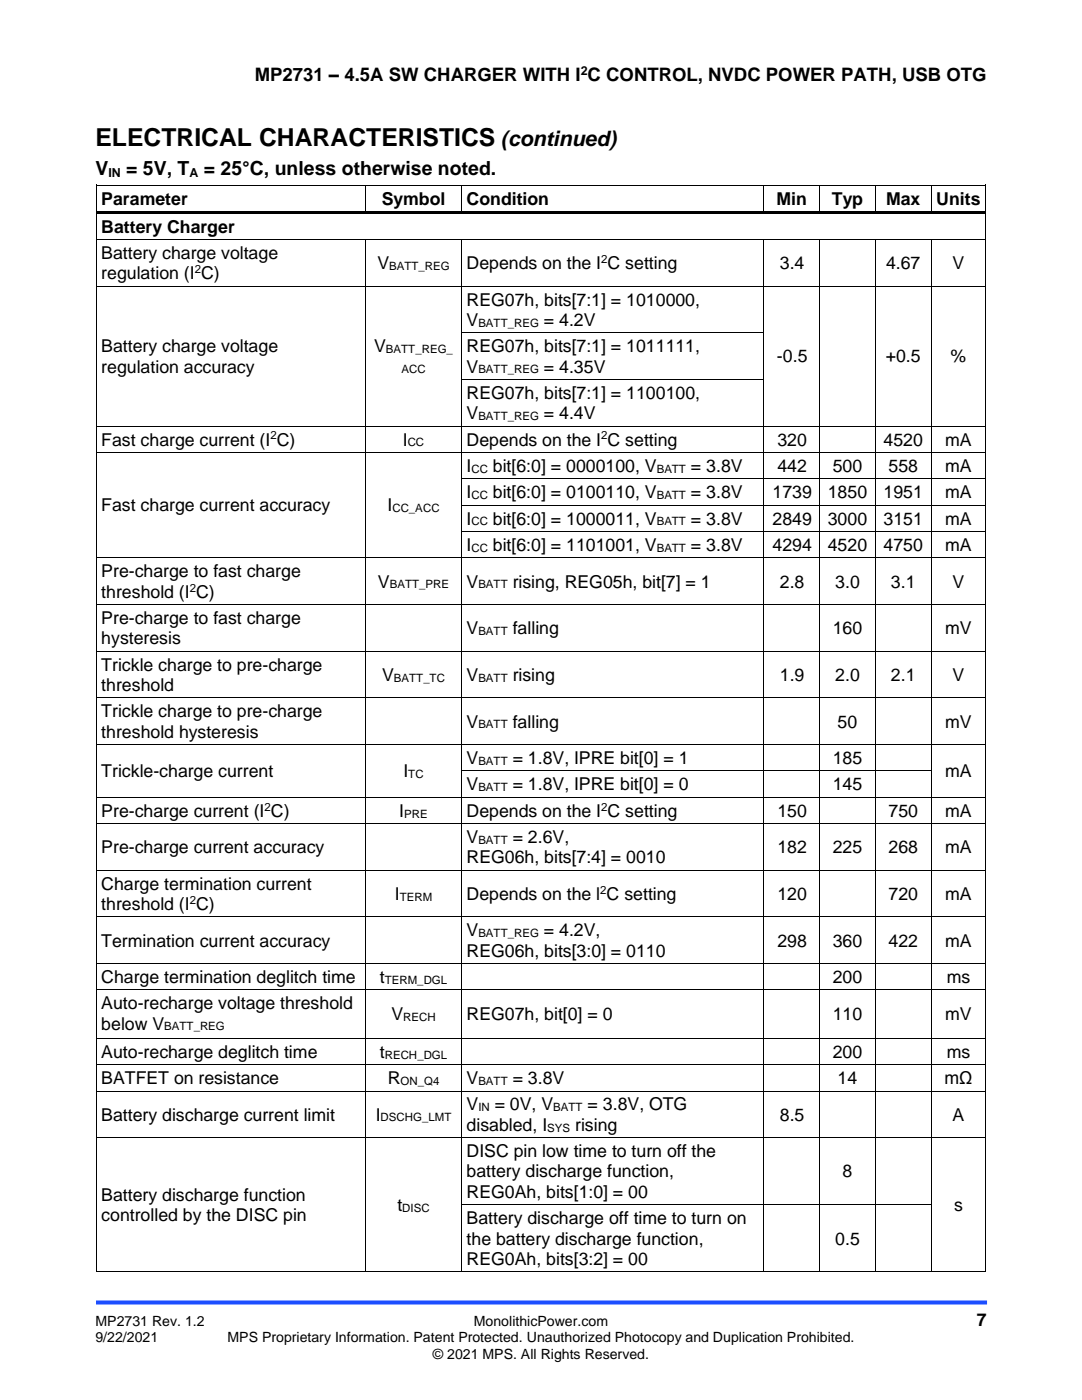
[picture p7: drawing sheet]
<svg xmlns="http://www.w3.org/2000/svg" width="216mm" height="279mm" viewBox="0 0 216 279" stroke-linecap="round" stroke-linejoin="round" font-family="sans-serif">
<defs><g id="words">
<text font-size="4.9" x="19" y="29.2">ELECTRICAL CHARACTERISTICS</text>
<text font-size="4.2" x="100" y="29.2">(continued)</text>
<g font-size="3.9">
<text x="19" y="35">V</text>
<text x="25.2" y="35">= 5V, T</text>
<text x="40.7" y="35">= 25°C, unless otherwise noted.</text>
</g>
<text font-size="3.7" x="50.8" y="16.2">MP2731 – 4.5A SW CHARGER WITH I C CONTROL, NVDC POWER PATH, USB OTG</text>
<g font-size="3.5">
<text x="20.2" y="40.8">Parameter</text>
<text x="76.2" y="40.8">Symbol</text>
<text x="93.1" y="40.8">Condition</text>
<text x="155" y="40.8">Min</text>
<text x="166" y="40.8">Typ</text>
<text x="176.8" y="40.8">Max</text>
<text x="186.8" y="40.8">Units</text>
<text x="20.2" y="46.4">Battery Charger</text>
<text x="20.2" y="51.7">Battery charge voltage</text>
<text x="75.3" y="53.7">V</text>
<text x="93.1" y="53.7">Depends on the I C setting</text>
<text x="155.6" y="53.7">3.4</text>
<text x="176.8" y="53.7">4.67</text>
<text x="190.1" y="53.7">V</text>
<text x="20.2" y="55.7">regulation (I C)</text>
<text x="93.1" y="61">REG07h, bits[7:1] = 1010000,</text>
<text x="93.1" y="65.1">V</text>
<text x="108.5" y="65.1">= 4.2V</text>
<text x="20.2" y="70.3">Battery charge voltage</text>
<text x="74.7" y="70.3">V</text>
<text x="93.1" y="70.3">REG07h, bits[7:1] = 1011111,</text>
<text x="20.2" y="74.4">regulation accuracy</text>
<text x="93.1" y="74.4">V</text>
<text x="108.5" y="74.4">= 4.35V</text>
<text x="155" y="72.3">-0.5</text>
<text x="176.7" y="72.3">+0.5</text>
<text x="189.7" y="72.3">%</text>
<text x="93.1" y="79.6">REG07h, bits[7:1] = 1100100,</text>
<text x="93.1" y="83.7">V</text>
<text x="108.5" y="83.7">= 4.4V</text>
<text x="20.2" y="88.9">Fast charge current (I C)</text>
<text x="80.4" y="88.9">I</text>
<text x="93.1" y="88.9">Depends on the I C setting</text>
<text x="155.1" y="88.9">320</text>
<text x="176.3" y="88.9">4520</text>
<text x="188.6" y="88.9">mA</text>
<text x="93.1" y="94.2">I</text>
<text x="98.3" y="94.2">bit[6:0] = 0000100, V</text>
<text x="137.9" y="94.2">= 3.8V</text>
<text x="155.1" y="94.2">442</text>
<text x="166.2" y="94.2">500</text>
<text x="177.3" y="94.2">558</text>
<text x="188.6" y="94.2">mA</text>
<text x="93.1" y="99.4">I</text>
<text x="98.3" y="99.4">bit[6:0] = 0100110, V</text>
<text x="137.9" y="99.4">= 3.8V</text>
<text x="154.1" y="99.4">1739</text>
<text x="165.2" y="99.4">1850</text>
<text x="176.3" y="99.4">1951</text>
<text x="188.6" y="99.4">mA</text>
<text x="20.2" y="102.1">Fast charge current accuracy</text>
<text x="77.3" y="102.1">I</text>
<text x="93.1" y="104.7">I</text>
<text x="98.3" y="104.7">bit[6:0] = 1000011, V</text>
<text x="137.9" y="104.7">= 3.8V</text>
<text x="154.1" y="104.7">2849</text>
<text x="165.2" y="104.7">3000</text>
<text x="176.3" y="104.7">3151</text>
<text x="188.6" y="104.7">mA</text>
<text x="93.1" y="110">I</text>
<text x="98.3" y="110">bit[6:0] = 1101001, V</text>
<text x="137.9" y="110">= 3.8V</text>
<text x="154.1" y="110">4294</text>
<text x="165.2" y="110">4520</text>
<text x="176.3" y="110">4750</text>
<text x="188.6" y="110">mA</text>
<text x="20.2" y="115.2">Pre-charge to fast charge</text>
<text x="20.2" y="119.3">threshold (I C)</text>
<text x="75.4" y="117.2">V</text>
<text x="93.1" y="117.2">V</text>
<text x="102.3" y="117.2">rising, REG05h, bit[7] = 1</text>
<text x="155.6" y="117.2">2.8</text>
<text x="166.7" y="117.2">3.0</text>
<text x="177.8" y="117.2">3.1</text>
<text x="190.1" y="117.2">V</text>
<text x="20.2" y="124.5">Pre-charge to fast charge</text>
<text x="20.2" y="128.6">hysteresis</text>
<text x="93.1" y="126.6">V</text>
<text x="102.3" y="126.6">falling</text>
<text x="166.2" y="126.6">160</text>
<text x="188.6" y="126.6">mV</text>
<text x="20.2" y="133.8">Trickle charge to pre-charge</text>
<text x="20.2" y="137.9">threshold</text>
<text x="76.2" y="135.9">V</text>
<text x="93.1" y="135.9">V</text>
<text x="102.3" y="135.9">rising</text>
<text x="155.6" y="135.9">1.9</text>
<text x="166.7" y="135.9">2.0</text>
<text x="177.8" y="135.9">2.1</text>
<text x="190.1" y="135.9">V</text>
<text x="20.2" y="143.2">Trickle charge to pre-charge</text>
<text x="20.2" y="147.2">threshold hysteresis</text>
<text x="93.1" y="145.2">V</text>
<text x="102.3" y="145.2">falling</text>
<text x="167.1" y="145.2">50</text>
<text x="188.6" y="145.2">mV</text>
<text x="20.2" y="155.1">Trickle-charge current</text>
<text x="80.5" y="155.1">I</text>
<text x="93.1" y="152.5">V</text>
<text x="102.3" y="152.5">= 1.8V, IPRE bit[0] = 1</text>
<text x="166.2" y="152.5">185</text>
<text x="188.6" y="155.1">mA</text>
<text x="93.1" y="157.7">V</text>
<text x="102.3" y="157.7">= 1.8V, IPRE bit[0] = 0</text>
<text x="166.2" y="157.7">145</text>
<text x="20.2" y="163">Pre-charge current (I C)</text>
<text x="79.7" y="163">I</text>
<text x="93.1" y="163">Depends on the I C setting</text>
<text x="155.1" y="163">150</text>
<text x="177.3" y="163">750</text>
<text x="188.6" y="163">mA</text>
<text x="20.2" y="170.3">Pre-charge current accuracy</text>
<text x="93.1" y="168.2">V</text>
<text x="93.1" y="172.3">REG06h, bits[7:4] = 0010</text>
<text x="102.3" y="168.2">= 2.6V,</text>
<text x="155.1" y="170.3">182</text>
<text x="166.2" y="170.3">225</text>
<text x="177.3" y="170.3">268</text>
<text x="188.6" y="170.3">mA</text>
<text x="20.2" y="177.6">Charge termination current</text>
<text x="78.8" y="179.6">I</text>
<text x="93.1" y="179.6">Depends on the l C setting</text>
<text x="155.1" y="179.6">120</text>
<text x="177.3" y="179.6">720</text>
<text x="188.6" y="179.6">mA</text>
<text x="20.2" y="181.6">threshold (I C)</text>
<text x="20.2" y="188.9">Termination current accuracy</text>
<text x="93.1" y="186.9">V</text>
<text x="93.1" y="190.9">REG06h, bits[3:0] = 0110</text>
<text x="108.5" y="186.9">= 4.2V,</text>
<text x="155.1" y="188.9">298</text>
<text x="166.2" y="188.9">360</text>
<text x="177.3" y="188.9">422</text>
<text x="188.6" y="188.9">mA</text>
<text x="20.2" y="196.2">Charge termination deglitch time</text>
<text x="75.8" y="196.2">t</text>
<text x="166.2" y="196.2">200</text>
<text x="188.9" y="196.2">ms</text>
<text x="20.2" y="201.4">Auto-recharge voltage threshold</text>
<text x="78.1" y="203.6">V</text>
<text x="93.1" y="203.6">REG07h, bit[0] = 0</text>
<text x="166.2" y="203.6">110</text>
<text x="188.6" y="203.6">mV</text>
<text x="20.2" y="205.5">below V</text>
<text x="20.2" y="211.1">Auto-recharge deglitch time</text>
<text x="75.8" y="211.1">t</text>
<text x="166.2" y="211.1">200</text>
<text x="188.9" y="211.1">ms</text>
<text x="20.2" y="216.4">BATFET on resistance</text>
<text x="77.4" y="216.4">R</text>
<text x="93.1" y="216.4">V</text>
<text x="93.1" y="221.6">V</text>
<text x="98.7" y="221.6">= 0V, V</text>
<text x="102.3" y="216.4">= 3.8V</text>
<text x="117.3" y="221.6">= 3.8V, OTG</text>
<text x="167.1" y="216.4">14</text>
<text x="188.5" y="216.4">mΩ</text>
<text x="20.2" y="223.6">Battery discharge current limit</text>
<text x="75" y="223.6">I</text>
<text x="93.1" y="225.7">disabled, I</text>
<text x="114.8" y="225.7">rising</text>
<text x="155.6" y="223.6">8.5</text>
<text x="190.1" y="223.6">A</text>
<text x="93.1" y="230.9">DISC pin low time to turn off the</text>
<text x="20.2" y="239.6">Battery discharge function</text>
<text x="93.1" y="235">battery discharge function,</text>
<text x="93.1" y="239">REG0Ah, bits[1:0] = 00</text>
<text x="168.1" y="235">8</text>
<text x="20.2" y="243.7">controlled by the DISC pin</text>
<text x="79.3" y="241.7">t</text>
<text x="93.1" y="244.3">Battery discharge off time to turn on</text>
<text x="190.4" y="241.7">s</text>
<text x="93.1" y="248.4">the battery discharge function,</text>
<text x="166.7" y="248.4">0.5</text>
<text x="93.1" y="252.4">REG0Ah, bits[3:2] = 00</text>
<text x="194.9" y="264.5">7</text>
</g>
<g font-size="2.8">
<text x="19" y="264.5">MP2731 Rev. 1.2</text>
<text x="19" y="267.9">9/22/2021</text>
<text x="45.4" y="267.9">MPS Proprietary Information. Patent Protected. Unauthorized Photocopy and Duplication Prohibited.</text>
<text x="94.6" y="264.5">MonolithicPower.com</text>
<text x="86.4" y="271.2">© 2021 MPS. All Rights Reserved.</text>
</g>
<g font-size="2.5">
<text x="115.9" y="14.9">2</text>
<text x="21.6" y="35.3">IN</text>
<text x="37.8" y="35.3">A</text>
</g>
<g font-size="2.3">
<text x="77.6" y="53.9">BATT_REG</text>
<text x="120" y="52.5">2</text>
<text x="38.9" y="54.5">2</text>
<text x="95.4" y="65.2">BATT_REG</text>
<text x="77" y="70.5">BATT_REG_</text>
<text x="80.1" y="74.5">ACC</text>
<text x="95.4" y="74.5">BATT_REG</text>
<text x="95.4" y="83.8">BATT_REG</text>
<text x="54" y="87.7">2</text>
<text x="81.4" y="89.1">CC</text>
<text x="120" y="87.7">2</text>
<text x="94.1" y="94.4">CC</text>
<text x="131" y="94.4">BATT</text>
<text x="94.1" y="99.6">CC</text>
<text x="131" y="99.6">BATT</text>
<text x="78.3" y="102.2">CC_ACC</text>
<text x="94.1" y="104.9">CC</text>
<text x="131" y="104.9">BATT</text>
<text x="94.1" y="110.1">CC</text>
<text x="131" y="110.1">BATT</text>
<text x="37.9" y="118.1">2</text>
<text x="77.8" y="117.4">BATT_PRE</text>
<text x="95.4" y="117.4">BATT</text>
<text x="95.4" y="126.7">BATT</text>
<text x="78.6" y="136">BATT_TC</text>
<text x="95.4" y="136">BATT</text>
<text x="95.4" y="145.4">BATT</text>
<text x="81.5" y="155.3">TC</text>
<text x="95.4" y="152.6">BATT</text>
<text x="52.8" y="161.8">2</text>
<text x="95.4" y="157.9">BATT</text>
<text x="120" y="161.8">2</text>
<text x="80.7" y="163.2">PRE</text>
<text x="95.4" y="168.4">BATT</text>
<text x="79.8" y="179.8">TERM</text>
<text x="119.8" y="178.4">2</text>
<text x="37.9" y="180.4">2</text>
<text x="95.4" y="187">BATT_REG</text>
<text x="76.8" y="196.4">TERM_DGL</text>
<text x="80.5" y="203.8">RECH</text>
<text x="32.8" y="205.6">BATT_REG</text>
<text x="76.8" y="211.3">RECH_DGL</text>
<text x="79.9" y="216.5">ON_Q4</text>
<text x="95.4" y="216.5">BATT</text>
<text x="95.4" y="221.8">IN</text>
<text x="110.4" y="221.8">BATT</text>
<text x="76" y="223.8">DSCHG_LMT</text>
<text x="109.2" y="225.8">SYS</text>
<text x="80.3" y="241.8">DISC</text>
</g>
</g></defs>
<path d="M19.2 259.9h177.8" fill="none" stroke="#1c4eff" stroke-width=".79" stroke-linecap="butt"/>
<g fill="#000">
<path d="M19.1 36.9h.2v.6h-.2z" fill-rule="evenodd"/>
<path d="M19.1 36.9h.2v.1h-.2z" fill-rule="evenodd"/>
<path d="M72.9 37h.2v.5h-.2z" fill-rule="evenodd"/>
<path d="M72.9 36.9h.2v.1h-.2z" fill-rule="evenodd"/>
<path d="M92 37h.2v.5h-.2z" fill-rule="evenodd"/>
<path d="M92 36.9h.2v.1h-.2z" fill-rule="evenodd"/>
<path d="M152.4 37h.1v.5h-.1z" fill-rule="evenodd"/>
<path d="M152.4 36.9h.1v.1h-.1z" fill-rule="evenodd"/>
<path d="M163.5 37h.1v.5h-.1z" fill-rule="evenodd"/>
<path d="M163.5 36.9h.1v.1h-.1z" fill-rule="evenodd"/>
<path d="M174.6 37h.1v.5h-.1z" fill-rule="evenodd"/>
<path d="M174.6 36.9h.1v.1h-.1z" fill-rule="evenodd"/>
<path d="M185.7 37h.2v.5h-.2z" fill-rule="evenodd"/>
<path d="M185.7 36.9h.2v.1h-.2z" fill-rule="evenodd"/>
<path d="M196.6 36.9h.2v.6h-.2z" fill-rule="evenodd"/>
<path d="M196.6 36.9h.2v.1h-.2z" fill-rule="evenodd"/>
<path d="M19.1 42.1h.2v1h-.2z" fill-rule="evenodd"/>
<path d="M19.1 47.7h.2v.7h-.2z" fill-rule="evenodd"/>
<path d="M19.1 57h.2v.7h-.2z" fill-rule="evenodd"/>
<path d="M19.3 42.1h53.6v.5h-53.6z" fill-rule="evenodd"/>
<path d="M72.9 42.1h.6v.5h-.6z" fill-rule="evenodd"/>
<path d="M72.9 47.9h.2v.5h-.2z" fill-rule="evenodd"/>
<path d="M72.9 47.7h.2v.2h-.2z" fill-rule="evenodd"/>
<path d="M72.9 57h.2v.7h-.2z" fill-rule="evenodd"/>
<path d="M73.5 42.1h18.5v.5h-18.5z" fill-rule="evenodd"/>
<path d="M92 42.1h.5v.5h-.5z" fill-rule="evenodd"/>
<path d="M92 47.9h.2v.5h-.2z" fill-rule="evenodd"/>
<path d="M92 47.7h.2v.2h-.2z" fill-rule="evenodd"/>
<path d="M92 57h.2v.7h-.2z" fill-rule="evenodd"/>
<path d="M92.5 42.1h59.9v.5h-59.9z" fill-rule="evenodd"/>
<path d="M152.4 42.1h.5v.5h-.5z" fill-rule="evenodd"/>
<path d="M152.4 47.9h.1v.5h-.1z" fill-rule="evenodd"/>
<path d="M152.4 47.7h.1v.2h-.1z" fill-rule="evenodd"/>
<path d="M152.4 57h.1v.7h-.1z" fill-rule="evenodd"/>
<path d="M152.9 42.1h10.6v.5h-10.6z" fill-rule="evenodd"/>
<path d="M163.5 42.1h.5v.5h-.5z" fill-rule="evenodd"/>
<path d="M163.5 47.9h.1v.5h-.1z" fill-rule="evenodd"/>
<path d="M163.5 47.7h.1v.2h-.1z" fill-rule="evenodd"/>
<path d="M163.5 57h.1v.7h-.1z" fill-rule="evenodd"/>
<path d="M164 42.1h10.6v.5h-10.6z" fill-rule="evenodd"/>
<path d="M174.6 42.1h.5v.5h-.5z" fill-rule="evenodd"/>
<path d="M174.6 47.9h.1v.5h-.1z" fill-rule="evenodd"/>
<path d="M174.6 47.7h.1v.2h-.1z" fill-rule="evenodd"/>
<path d="M174.6 57h.1v.7h-.1z" fill-rule="evenodd"/>
<path d="M175.1 42.1h10.6v.5h-10.6z" fill-rule="evenodd"/>
<path d="M185.7 42.1h.5v.5h-.5z" fill-rule="evenodd"/>
<path d="M185.7 47.9h.2v.5h-.2z" fill-rule="evenodd"/>
<path d="M185.7 47.7h.2v.2h-.2z" fill-rule="evenodd"/>
<path d="M185.7 57h.2v.7h-.2z" fill-rule="evenodd"/>
<path d="M186.2 42.1h10.4v.5h-10.4z" fill-rule="evenodd"/>
<path d="M196.6 42.1h.2v1h-.2z" fill-rule="evenodd"/>
<path d="M196.6 47.7h.2v.7h-.2z" fill-rule="evenodd"/>
<path d="M196.6 57h.2v.7h-.2z" fill-rule="evenodd"/>
<path d="M19.1 66.3h.2v.7h-.2z" fill-rule="evenodd"/>
<path d="M19.1 75.7h.2v.7h-.2z" fill-rule="evenodd"/>
<path d="M72.9 66.3h.2v.7h-.2z" fill-rule="evenodd"/>
<path d="M72.9 75.7h.2v.7h-.2z" fill-rule="evenodd"/>
<path d="M92 66.3h.2v.7h-.2z" fill-rule="evenodd"/>
<path d="M92 75.7h.2v.7h-.2z" fill-rule="evenodd"/>
<path d="M152.4 66.3h.1v.7h-.1z" fill-rule="evenodd"/>
<path d="M152.4 75.7h.1v.7h-.1z" fill-rule="evenodd"/>
<path d="M163.5 66.3h.1v.7h-.1z" fill-rule="evenodd"/>
<path d="M163.5 75.7h.1v.7h-.1z" fill-rule="evenodd"/>
<path d="M174.6 66.3h.1v.7h-.1z" fill-rule="evenodd"/>
<path d="M174.6 75.7h.1v.7h-.1z" fill-rule="evenodd"/>
<path d="M185.7 66.3h.2v.7h-.2z" fill-rule="evenodd"/>
<path d="M185.7 75.7h.2v.7h-.2z" fill-rule="evenodd"/>
<path d="M196.6 66.3h.2v.7h-.2z" fill-rule="evenodd"/>
<path d="M196.6 75.7h.2v.7h-.2z" fill-rule="evenodd"/>
<path d="M19.1 85h.2v.7h-.2z" fill-rule="evenodd"/>
<path d="M19.1 90.2h.2v.7h-.2z" fill-rule="evenodd"/>
<path d="M19.1 95.5h.2v.7h-.2z" fill-rule="evenodd"/>
<path d="M72.9 85h.2v.7h-.2z" fill-rule="evenodd"/>
<path d="M72.9 90.2h.2v.7h-.2z" fill-rule="evenodd"/>
<path d="M72.9 95.5h.2v.7h-.2z" fill-rule="evenodd"/>
<path d="M92 85h.2v.7h-.2z" fill-rule="evenodd"/>
<path d="M92 90.2h.2v.7h-.2z" fill-rule="evenodd"/>
<path d="M92 95.5h.2v.7h-.2z" fill-rule="evenodd"/>
<path d="M152.4 85h.1v.7h-.1z" fill-rule="evenodd"/>
<path d="M152.4 90.2h.1v.7h-.1z" fill-rule="evenodd"/>
<path d="M152.4 95.5h.1v.7h-.1z" fill-rule="evenodd"/>
<path d="M163.5 85h.1v.7h-.1z" fill-rule="evenodd"/>
<path d="M163.5 90.2h.1v.7h-.1z" fill-rule="evenodd"/>
<path d="M163.5 95.5h.1v.7h-.1z" fill-rule="evenodd"/>
<path d="M174.6 85h.1v.7h-.1z" fill-rule="evenodd"/>
<path d="M174.6 90.2h.1v.7h-.1z" fill-rule="evenodd"/>
<path d="M174.6 95.5h.1v.7h-.1z" fill-rule="evenodd"/>
<path d="M185.7 85h.2v.7h-.2z" fill-rule="evenodd"/>
<path d="M185.7 90.2h.2v.7h-.2z" fill-rule="evenodd"/>
<path d="M185.7 95.5h.2v.7h-.2z" fill-rule="evenodd"/>
<path d="M196.6 85h.2v.7h-.2z" fill-rule="evenodd"/>
<path d="M196.6 90.2h.2v.7h-.2z" fill-rule="evenodd"/>
<path d="M196.6 95.5h.2v.7h-.2z" fill-rule="evenodd"/>
<path d="M19.1 100.7h.2v.7h-.2z" fill-rule="evenodd"/>
<path d="M19.1 106h.2v.7h-.2z" fill-rule="evenodd"/>
<path d="M19.1 111.3h.2v.7h-.2z" fill-rule="evenodd"/>
<path d="M72.9 100.7h.2v.7h-.2z" fill-rule="evenodd"/>
<path d="M72.9 106h.2v.7h-.2z" fill-rule="evenodd"/>
<path d="M72.9 111.3h.2v.7h-.2z" fill-rule="evenodd"/>
<path d="M92 100.7h.2v.7h-.2z" fill-rule="evenodd"/>
<path d="M92 106h.2v.7h-.2z" fill-rule="evenodd"/>
<path d="M92 111.3h.2v.7h-.2z" fill-rule="evenodd"/>
<path d="M152.4 100.7h.1v.7h-.1z" fill-rule="evenodd"/>
<path d="M152.4 106h.1v.7h-.1z" fill-rule="evenodd"/>
<path d="M152.4 111.3h.1v.7h-.1z" fill-rule="evenodd"/>
<path d="M163.5 100.7h.1v.7h-.1z" fill-rule="evenodd"/>
<path d="M163.5 106h.1v.7h-.1z" fill-rule="evenodd"/>
<path d="M163.5 111.3h.1v.7h-.1z" fill-rule="evenodd"/>
<path d="M174.6 100.7h.1v.7h-.1z" fill-rule="evenodd"/>
<path d="M174.6 106h.1v.7h-.1z" fill-rule="evenodd"/>
<path d="M174.6 111.3h.1v.7h-.1z" fill-rule="evenodd"/>
<path d="M185.7 100.7h.2v.7h-.2z" fill-rule="evenodd"/>
<path d="M185.7 106h.2v.7h-.2z" fill-rule="evenodd"/>
<path d="M185.7 111.3h.2v.7h-.2z" fill-rule="evenodd"/>
<path d="M196.6 100.7h.2v.7h-.2z" fill-rule="evenodd"/>
<path d="M196.6 106h.2v.7h-.2z" fill-rule="evenodd"/>
<path d="M196.6 111.3h.2v.7h-.2z" fill-rule="evenodd"/>
<path d="M19.1 120.6h.2v.7h-.2z" fill-rule="evenodd"/>
<path d="M19.1 129.9h.2v.7h-.2z" fill-rule="evenodd"/>
<path d="M19.1 139.2h.2v.7h-.2z" fill-rule="evenodd"/>
<path d="M72.9 120.6h.2v.7h-.2z" fill-rule="evenodd"/>
<path d="M72.9 129.9h.2v.7h-.2z" fill-rule="evenodd"/>
<path d="M72.9 139.2h.2v.7h-.2z" fill-rule="evenodd"/>
<path d="M92 120.6h.2v.7h-.2z" fill-rule="evenodd"/>
<path d="M92 129.9h.2v.7h-.2z" fill-rule="evenodd"/>
<path d="M92 139.2h.2v.7h-.2z" fill-rule="evenodd"/>
<path d="M152.4 120.6h.1v.7h-.1z" fill-rule="evenodd"/>
<path d="M152.4 129.9h.1v.7h-.1z" fill-rule="evenodd"/>
<path d="M152.4 139.2h.1v.7h-.1z" fill-rule="evenodd"/>
<path d="M163.5 120.6h.1v.7h-.1z" fill-rule="evenodd"/>
<path d="M163.5 129.9h.1v.7h-.1z" fill-rule="evenodd"/>
<path d="M163.5 139.2h.1v.7h-.1z" fill-rule="evenodd"/>
<path d="M174.6 120.6h.1v.7h-.1z" fill-rule="evenodd"/>
<path d="M174.6 129.9h.1v.7h-.1z" fill-rule="evenodd"/>
<path d="M174.6 139.2h.1v.7h-.1z" fill-rule="evenodd"/>
<path d="M185.7 120.6h.2v.7h-.2z" fill-rule="evenodd"/>
<path d="M185.7 129.9h.2v.7h-.2z" fill-rule="evenodd"/>
<path d="M185.7 139.2h.2v.7h-.2z" fill-rule="evenodd"/>
<path d="M196.6 120.6h.2v.7h-.2z" fill-rule="evenodd"/>
<path d="M196.6 129.9h.2v.7h-.2z" fill-rule="evenodd"/>
<path d="M196.6 139.2h.2v.7h-.2z" fill-rule="evenodd"/>
<path d="M19.1 148.5h.2v.7h-.2z" fill-rule="evenodd"/>
<path d="M19.1 153.8h.2v.7h-.2z" fill-rule="evenodd"/>
<path d="M19.1 159h.2v.7h-.2z" fill-rule="evenodd"/>
<path d="M72.9 148.5h.2v.7h-.2z" fill-rule="evenodd"/>
<path d="M72.9 153.8h.2v.7h-.2z" fill-rule="evenodd"/>
<path d="M72.9 159h.2v.7h-.2z" fill-rule="evenodd"/>
<path d="M92 148.5h.2v.7h-.2z" fill-rule="evenodd"/>
<path d="M92 153.8h.2v.7h-.2z" fill-rule="evenodd"/>
<path d="M92 159h.2v.7h-.2z" fill-rule="evenodd"/>
<path d="M152.4 148.5h.1v.7h-.1z" fill-rule="evenodd"/>
<path d="M152.4 153.8h.1v.7h-.1z" fill-rule="evenodd"/>
<path d="M152.4 159h.1v.7h-.1z" fill-rule="evenodd"/>
<path d="M163.5 148.5h.1v.7h-.1z" fill-rule="evenodd"/>
<path d="M163.5 153.8h.1v.7h-.1z" fill-rule="evenodd"/>
<path d="M163.5 159h.1v.7h-.1z" fill-rule="evenodd"/>
<path d="M174.6 148.5h.1v.7h-.1z" fill-rule="evenodd"/>
<path d="M174.6 153.8h.1v.7h-.1z" fill-rule="evenodd"/>
<path d="M174.6 159h.1v.7h-.1z" fill-rule="evenodd"/>
<path d="M185.7 148.5h.2v.7h-.2z" fill-rule="evenodd"/>
<path d="M185.7 153.8h.2v.7h-.2z" fill-rule="evenodd"/>
<path d="M185.7 159h.2v.7h-.2z" fill-rule="evenodd"/>
<path d="M196.6 148.5h.2v.7h-.2z" fill-rule="evenodd"/>
<path d="M196.6 153.8h.2v.7h-.2z" fill-rule="evenodd"/>
<path d="M196.6 159h.2v.7h-.2z" fill-rule="evenodd"/>
<path d="M19.1 164.3h.2v.7h-.2z" fill-rule="evenodd"/>
<path d="M19.1 173.6h.2v.7h-.2z" fill-rule="evenodd"/>
<path d="M72.9 164.3h.2v.7h-.2z" fill-rule="evenodd"/>
<path d="M72.9 173.6h.2v.7h-.2z" fill-rule="evenodd"/>
<path d="M92 164.3h.2v.7h-.2z" fill-rule="evenodd"/>
<path d="M92 173.6h.2v.7h-.2z" fill-rule="evenodd"/>
<path d="M152.4 164.3h.1v.7h-.1z" fill-rule="evenodd"/>
<path d="M152.4 173.6h.1v.7h-.1z" fill-rule="evenodd"/>
<path d="M163.5 164.3h.1v.7h-.1z" fill-rule="evenodd"/>
<path d="M163.5 173.6h.1v.7h-.1z" fill-rule="evenodd"/>
<path d="M174.6 164.3h.1v.7h-.1z" fill-rule="evenodd"/>
<path d="M174.6 173.6h.1v.7h-.1z" fill-rule="evenodd"/>
<path d="M185.7 164.3h.2v.7h-.2z" fill-rule="evenodd"/>
<path d="M185.7 173.6h.2v.7h-.2z" fill-rule="evenodd"/>
<path d="M196.6 164.3h.2v.7h-.2z" fill-rule="evenodd"/>
<path d="M196.6 173.6h.2v.7h-.2z" fill-rule="evenodd"/>
<path d="M19.1 182.9h.2v.7h-.2z" fill-rule="evenodd"/>
<path d="M19.1 192.2h.2v.7h-.2z" fill-rule="evenodd"/>
<path d="M19.1 197.5h.2v.7h-.2z" fill-rule="evenodd"/>
<path d="M72.9 182.9h.2v.7h-.2z" fill-rule="evenodd"/>
<path d="M72.9 192.2h.2v.7h-.2z" fill-rule="evenodd"/>
<path d="M72.9 197.5h.2v.7h-.2z" fill-rule="evenodd"/>
<path d="M92 182.9h.2v.7h-.2z" fill-rule="evenodd"/>
<path d="M92 192.2h.2v.7h-.2z" fill-rule="evenodd"/>
<path d="M92 197.5h.2v.7h-.2z" fill-rule="evenodd"/>
<path d="M152.4 182.9h.1v.7h-.1z" fill-rule="evenodd"/>
<path d="M152.4 192.2h.1v.7h-.1z" fill-rule="evenodd"/>
<path d="M152.4 197.5h.1v.7h-.1z" fill-rule="evenodd"/>
<path d="M163.5 182.9h.1v.7h-.1z" fill-rule="evenodd"/>
<path d="M163.5 192.2h.1v.7h-.1z" fill-rule="evenodd"/>
<path d="M163.5 197.5h.1v.7h-.1z" fill-rule="evenodd"/>
<path d="M174.6 182.9h.1v.7h-.1z" fill-rule="evenodd"/>
<path d="M174.6 192.2h.1v.7h-.1z" fill-rule="evenodd"/>
<path d="M174.6 197.5h.1v.7h-.1z" fill-rule="evenodd"/>
<path d="M185.7 182.9h.2v.7h-.2z" fill-rule="evenodd"/>
<path d="M185.7 192.2h.2v.7h-.2z" fill-rule="evenodd"/>
<path d="M185.7 197.5h.2v.7h-.2z" fill-rule="evenodd"/>
<path d="M196.6 182.9h.2v.7h-.2z" fill-rule="evenodd"/>
<path d="M196.6 192.2h.2v.7h-.2z" fill-rule="evenodd"/>
<path d="M196.6 197.5h.2v.7h-.2z" fill-rule="evenodd"/>
<path d="M19.1 207.2h.2v.6h-.2z" fill-rule="evenodd"/>
<path d="M19.1 212.4h.2v.7h-.2z" fill-rule="evenodd"/>
<path d="M19.1 217.6h.2v.7h-.2z" fill-rule="evenodd"/>
<path d="M72.9 207.2h.2v.6h-.2z" fill-rule="evenodd"/>
<path d="M72.9 212.4h.2v.7h-.2z" fill-rule="evenodd"/>
<path d="M72.9 217.6h.2v.7h-.2z" fill-rule="evenodd"/>
<path d="M92 207.2h.2v.6h-.2z" fill-rule="evenodd"/>
<path d="M92 212.4h.2v.7h-.2z" fill-rule="evenodd"/>
<path d="M92 217.6h.2v.7h-.2z" fill-rule="evenodd"/>
<path d="M152.4 207.2h.1v.6h-.1z" fill-rule="evenodd"/>
<path d="M152.4 212.4h.1v.7h-.1z" fill-rule="evenodd"/>
<path d="M152.4 217.6h.1v.7h-.1z" fill-rule="evenodd"/>
<path d="M163.5 207.2h.1v.6h-.1z" fill-rule="evenodd"/>
<path d="M163.5 212.4h.1v.7h-.1z" fill-rule="evenodd"/>
<path d="M163.5 217.6h.1v.7h-.1z" fill-rule="evenodd"/>
<path d="M174.6 207.2h.1v.6h-.1z" fill-rule="evenodd"/>
<path d="M174.6 212.4h.1v.7h-.1z" fill-rule="evenodd"/>
<path d="M174.6 217.6h.1v.7h-.1z" fill-rule="evenodd"/>
<path d="M185.7 207.2h.2v.6h-.2z" fill-rule="evenodd"/>
<path d="M185.7 212.4h.2v.7h-.2z" fill-rule="evenodd"/>
<path d="M185.7 217.6h.2v.7h-.2z" fill-rule="evenodd"/>
<path d="M196.6 207.2h.2v.6h-.2z" fill-rule="evenodd"/>
<path d="M196.6 212.4h.2v.7h-.2z" fill-rule="evenodd"/>
<path d="M196.6 217.6h.2v.7h-.2z" fill-rule="evenodd"/>
<path d="M19.1 227h.2v.7h-.2z" fill-rule="evenodd"/>
<path d="M72.9 227h.2v.7h-.2z" fill-rule="evenodd"/>
<path d="M92 227h.2v.7h-.2z" fill-rule="evenodd"/>
<path d="M152.4 227h.1v.7h-.1z" fill-rule="evenodd"/>
<path d="M163.5 227h.1v.7h-.1z" fill-rule="evenodd"/>
<path d="M174.6 227h.1v.7h-.1z" fill-rule="evenodd"/>
<path d="M185.7 227h.2v.7h-.2z" fill-rule="evenodd"/>
<path d="M196.6 227h.2v.7h-.2z" fill-rule="evenodd"/>
<path d="M19.1 240.3h.2v.7h-.2z" fill-rule="evenodd"/>
<path d="M19.1 253.7h.2v.2h-.2z" fill-rule="evenodd"/>
<path d="M19.1 253.7h.2v.2h-.2z" fill-rule="evenodd"/>
<path d="M72.9 240.3h.2v.7h-.2z" fill-rule="evenodd"/>
<path d="M72.9 253.7h.2v.2h-.2z" fill-rule="evenodd"/>
<path d="M92 240.3h.2v.7h-.2z" fill-rule="evenodd"/>
<path d="M92 253.7h.2v.2h-.2z" fill-rule="evenodd"/>
<path d="M152.4 240.3h.1v.7h-.1z" fill-rule="evenodd"/>
<path d="M152.4 253.7h.1v.2h-.1z" fill-rule="evenodd"/>
<path d="M163.5 240.3h.1v.7h-.1z" fill-rule="evenodd"/>
<path d="M163.5 253.7h.1v.2h-.1z" fill-rule="evenodd"/>
<path d="M174.6 240.3h.1v.7h-.1z" fill-rule="evenodd"/>
<path d="M174.6 253.7h.1v.2h-.1z" fill-rule="evenodd"/>
<path d="M185.7 240.3h.2v.7h-.2z" fill-rule="evenodd"/>
<path d="M185.7 253.7h.2v.2h-.2z" fill-rule="evenodd"/>
<path d="M196.6 240.3h.2v.7h-.2z" fill-rule="evenodd"/>
<path d="M196.6 253.7h.2v.2h-.2z" fill-rule="evenodd"/>
<path d="M196.6 253.7h.2v.2h-.2z" fill-rule="evenodd"/>
</g>
<g fill="none" stroke="#000" stroke-width=".2">
<path d="M19.2 37.5v4.6M19.3 36.9h53.6M73 37.5v4.6M73.1 36.9h18.9M92.1 37.5v4.6M92.2 36.9h60.2M152.4 37.5v4.6M152.5 36.9h11M163.5 37.5v4.6M163.6 36.9h11M174.7 37.5v4.6M174.7 36.9h11"/>
<path d="M185.8 37.5v4.6M185.9 36.9h10.7M196.7 37.5v4.6M19.2 43.1v4.6M19.2 48.4v8.6M19.2 57.7v8.6M19.3 47.8h53.6M19.3 57.1h53.6M73 48.4v8.6M73 57.7v8.6M73.1 47.8h18.9M73.1 57.1h18.9"/>
<path d="M92.1 48.4v8.6M92.1 57.7v8.6M92.2 47.8h60.2M92.2 57.1h60.2M152.4 48.4v8.6M152.4 57.7v8.6M152.5 47.8h11M152.5 57.1h11M163.5 48.4v8.6M163.5 57.7v8.6M163.6 47.8h11M163.6 57.1h11"/>
<path d="M174.7 48.4v8.6M174.7 57.7v8.6M174.7 47.8h11M174.7 57.1h11M185.8 48.4v8.6M185.8 57.7v8.6M185.9 47.8h10.7M185.9 57.1h10.7M196.7 43.1v4.6M196.7 48.4v8.6M196.7 57.7v8.6M19.2 67v8.7"/>
<path d="M19.2 76.4v8.6M73 67v8.7M73 76.4v8.6M92.1 67v8.7M92.1 76.4v8.6M92.2 66.4h60.2M92.2 75.7h60.2M152.4 67v8.7M152.4 76.4v8.6M163.5 67v8.7M163.5 76.4v8.6M174.7 67v8.7"/>
<path d="M174.7 76.4v8.6M185.8 67v8.7M185.8 76.4v8.6M196.7 67v8.7M196.7 76.4v8.6M19.2 85.7v4.5M19.2 90.9v4.6M19.2 96.2v4.5M19.3 85.1h53.6M19.3 90.3h53.6M73 85.7v4.5M73 90.9v4.6"/>
<path d="M73 96.2v4.5M73.1 85.1h18.9M73.1 90.3h18.9M92.1 85.7v4.5M92.1 90.9v4.6M92.1 96.2v4.5M92.2 85.1h60.2M92.2 90.3h60.2M92.2 95.6h60.2M152.4 85.7v4.5M152.4 90.9v4.6M152.4 96.2v4.5"/>
<path d="M152.5 85.1h11M152.5 90.3h11M152.5 95.6h11M163.5 85.7v4.5M163.5 90.9v4.6M163.5 96.2v4.5M163.6 85.1h11M163.6 90.3h11M163.6 95.6h11M174.7 85.7v4.5M174.7 90.9v4.6M174.7 96.2v4.5"/>
<path d="M174.7 85.1h11M174.7 90.3h11M174.7 95.6h11M185.8 85.7v4.5M185.8 90.9v4.6M185.8 96.2v4.5M185.9 85.1h10.7M185.9 90.3h10.7M185.9 95.6h10.7M196.7 85.7v4.5M196.7 90.9v4.6M196.7 96.2v4.5"/>
<path d="M19.2 101.4v4.6M19.2 106.7v4.6M19.2 112v8.6M19.3 111.3h53.6M73 101.4v4.6M73 106.7v4.6M73 112v8.6M73.1 111.3h18.9M92.1 101.4v4.6M92.1 106.7v4.6M92.1 112v8.6M92.2 100.8h60.2"/>
<path d="M92.2 106.1h60.2M92.2 111.3h60.2M152.4 101.4v4.6M152.4 106.7v4.6M152.4 112v8.6M152.5 100.8h11M152.5 106.1h11M152.5 111.3h11M163.5 101.4v4.6M163.5 106.7v4.6M163.5 112v8.6M163.6 100.8h11"/>
<path d="M163.6 106.1h11M163.6 111.3h11M174.7 101.4v4.6M174.7 106.7v4.6M174.7 112v8.6M174.7 100.8h11M174.7 106.1h11M174.7 111.3h11M185.8 101.4v4.6M185.8 106.7v4.6M185.8 112v8.6M185.9 100.8h10.7"/>
<path d="M185.9 106.1h10.7M185.9 111.3h10.7M196.7 101.4v4.6M196.7 106.7v4.6M196.7 112v8.6M19.2 121.3v8.6M19.2 130.6v8.6M19.2 139.9v8.6M19.3 120.7h53.6M19.3 130h53.6M19.3 139.3h53.6M73 121.3v8.6"/>
<path d="M73 130.6v8.6M73 139.9v8.6M73.1 120.7h18.9M73.1 130h18.9M73.1 139.3h18.9M92.1 121.3v8.6M92.1 130.6v8.6M92.1 139.9v8.6M92.2 120.7h60.2M92.2 130h60.2M92.2 139.3h60.2M152.4 121.3v8.6"/>
<path d="M152.4 130.6v8.6M152.4 139.9v8.6M152.5 120.7h11M152.5 130h11M152.5 139.3h11M163.5 121.3v8.6M163.5 130.6v8.6M163.5 139.9v8.6M163.6 120.7h11M163.6 130h11M163.6 139.3h11M174.7 121.3v8.6"/>
<path d="M174.7 130.6v8.6M174.7 139.9v8.6M174.7 120.7h11M174.7 130h11M174.7 139.3h11M185.8 121.3v8.6M185.8 130.6v8.6M185.8 139.9v8.6M185.9 120.7h10.7M185.9 130h10.7M185.9 139.3h10.7M196.7 121.3v8.6"/>
<path d="M196.7 130.6v8.6M196.7 139.9v8.6M19.2 149.2v4.6M19.2 154.5v4.5M19.2 159.7v4.6M19.3 148.6h53.6M19.3 159.1h53.6M73 149.2v4.6M73 154.5v4.5M73 159.7v4.6M73.1 148.6h18.9M73.1 159.1h18.9"/>
<path d="M92.1 149.2v4.6M92.1 154.5v4.5M92.1 159.7v4.6M92.2 148.6h60.2M92.2 153.9h60.2M92.2 159.1h60.2M152.4 149.2v4.6M152.4 154.5v4.5M152.4 159.7v4.6M152.5 148.6h11M152.5 153.9h11M152.5 159.1h11"/>
<path d="M163.5 149.2v4.6M163.5 154.5v4.5M163.5 159.7v4.6M163.6 148.6h11M163.6 153.9h11M163.6 159.1h11M174.7 149.2v4.6M174.7 154.5v4.5M174.7 159.7v4.6M174.7 148.6h11M174.7 153.9h11M174.7 159.1h11"/>
<path d="M185.8 149.2v4.6M185.8 154.5v4.5M185.8 159.7v4.6M185.9 148.6h10.7M185.9 159.1h10.7M196.7 149.2v4.6M196.7 154.5v4.5M196.7 159.7v4.6M19.2 165v8.6M19.2 174.3v8.6M19.3 164.4h53.6M19.3 173.7h53.6"/>
<path d="M73 165v8.6M73 174.3v8.6M73.1 164.4h18.9M73.1 173.7h18.9M92.1 165v8.6M92.1 174.3v8.6M92.2 164.4h60.2M92.2 173.7h60.2M152.4 165v8.6M152.4 174.3v8.6M152.5 164.4h11M152.5 173.7h11"/>
<path d="M163.5 165v8.6M163.5 174.3v8.6M163.6 164.4h11M163.6 173.7h11M174.7 165v8.6M174.7 174.3v8.6M174.7 164.4h11M174.7 173.7h11M185.8 165v8.6M185.8 174.3v8.6M185.9 164.4h10.7M185.9 173.7h10.7"/>
<path d="M196.7 165v8.6M196.7 174.3v8.6M19.2 183.6v8.6M19.2 192.9v4.6M19.2 198.2v9M19.3 183h53.6M19.3 192.3h53.6M19.3 197.6h53.6M73 183.6v8.6M73 192.9v4.6M73 198.2v9M73.1 183h18.9"/>
<path d="M73.1 192.3h18.9M73.1 197.6h18.9M92.1 183.6v8.6M92.1 192.9v4.6M92.1 198.2v9M92.2 183h60.2M92.2 192.3h60.2M92.2 197.6h60.2M152.4 183.6v8.6M152.4 192.9v4.6M152.4 198.2v9M152.5 183h11"/>
<path d="M152.5 192.3h11M152.5 197.6h11M163.5 183.6v8.6M163.5 192.9v4.6M163.5 198.2v9M163.6 183h11M163.6 192.3h11M163.6 197.6h11M174.7 183.6v8.6M174.7 192.9v4.6M174.7 198.2v9M174.7 183h11"/>
<path d="M174.7 192.3h11M174.7 197.6h11M185.8 183.6v8.6M185.8 192.9v4.6M185.8 198.2v9M185.9 183h10.7M185.9 192.3h10.7M185.9 197.6h10.7M196.7 183.6v8.6M196.7 192.9v4.6M196.7 198.2v9M19.2 207.8v4.6"/>
<path d="M19.2 213.1v4.5M19.2 218.3v8.7M19.3 207.2h53.6M19.3 212.5h53.6M19.3 217.7h53.6M73 207.8v4.6M73 213.1v4.5M73 218.3v8.7M73.1 207.2h18.9M73.1 212.5h18.9M73.1 217.7h18.9M92.1 207.8v4.6"/>
<path d="M92.1 213.1v4.5M92.1 218.3v8.7M92.2 207.2h60.2M92.2 212.5h60.2M92.2 217.7h60.2M152.4 207.8v4.6M152.4 213.1v4.5M152.4 218.3v8.7M152.5 207.2h11M152.5 212.5h11M152.5 217.7h11M163.5 207.8v4.6"/>
<path d="M163.5 213.1v4.5M163.5 218.3v8.7M163.6 207.2h11M163.6 212.5h11M163.6 217.7h11M174.7 207.8v4.6M174.7 213.1v4.5M174.7 218.3v8.7M174.7 207.2h11M174.7 212.5h11M174.7 217.7h11M185.8 207.8v4.6"/>
<path d="M185.8 213.1v4.5M185.8 218.3v8.7M185.9 207.2h10.7M185.9 212.5h10.7M185.9 217.7h10.7M196.7 207.8v4.6M196.7 213.1v4.5M196.7 218.3v8.7M19.2 227.7v12.6M19.3 227h53.6M73 227.7v12.6M73.1 227h18.9"/>
<path d="M92.1 227.7v12.6M92.2 227h60.2M152.4 227.7v12.6M152.5 227h11M163.5 227.7v12.6M163.6 227h11M174.7 227.7v12.6M174.7 227h11M185.8 227.7v12.6M185.9 227h10.7M196.7 227.7v12.6M19.2 241v12.7"/>
<path d="M19.3 253.8h53.6M73 241v12.7M73.1 253.8h18.9M92.1 241v12.7M92.2 240.4h60.2M92.2 253.8h60.2M152.4 241v12.7M152.5 240.4h11M152.5 253.8h11M163.5 241v12.7M163.6 240.4h11M163.6 253.8h11"/>
<path d="M174.7 241v12.7M174.7 240.4h11M174.7 253.8h11M185.8 241v12.7M185.9 253.8h10.7M196.7 241v12.7"/>
</g>
<use href="#words"/>
</svg>
